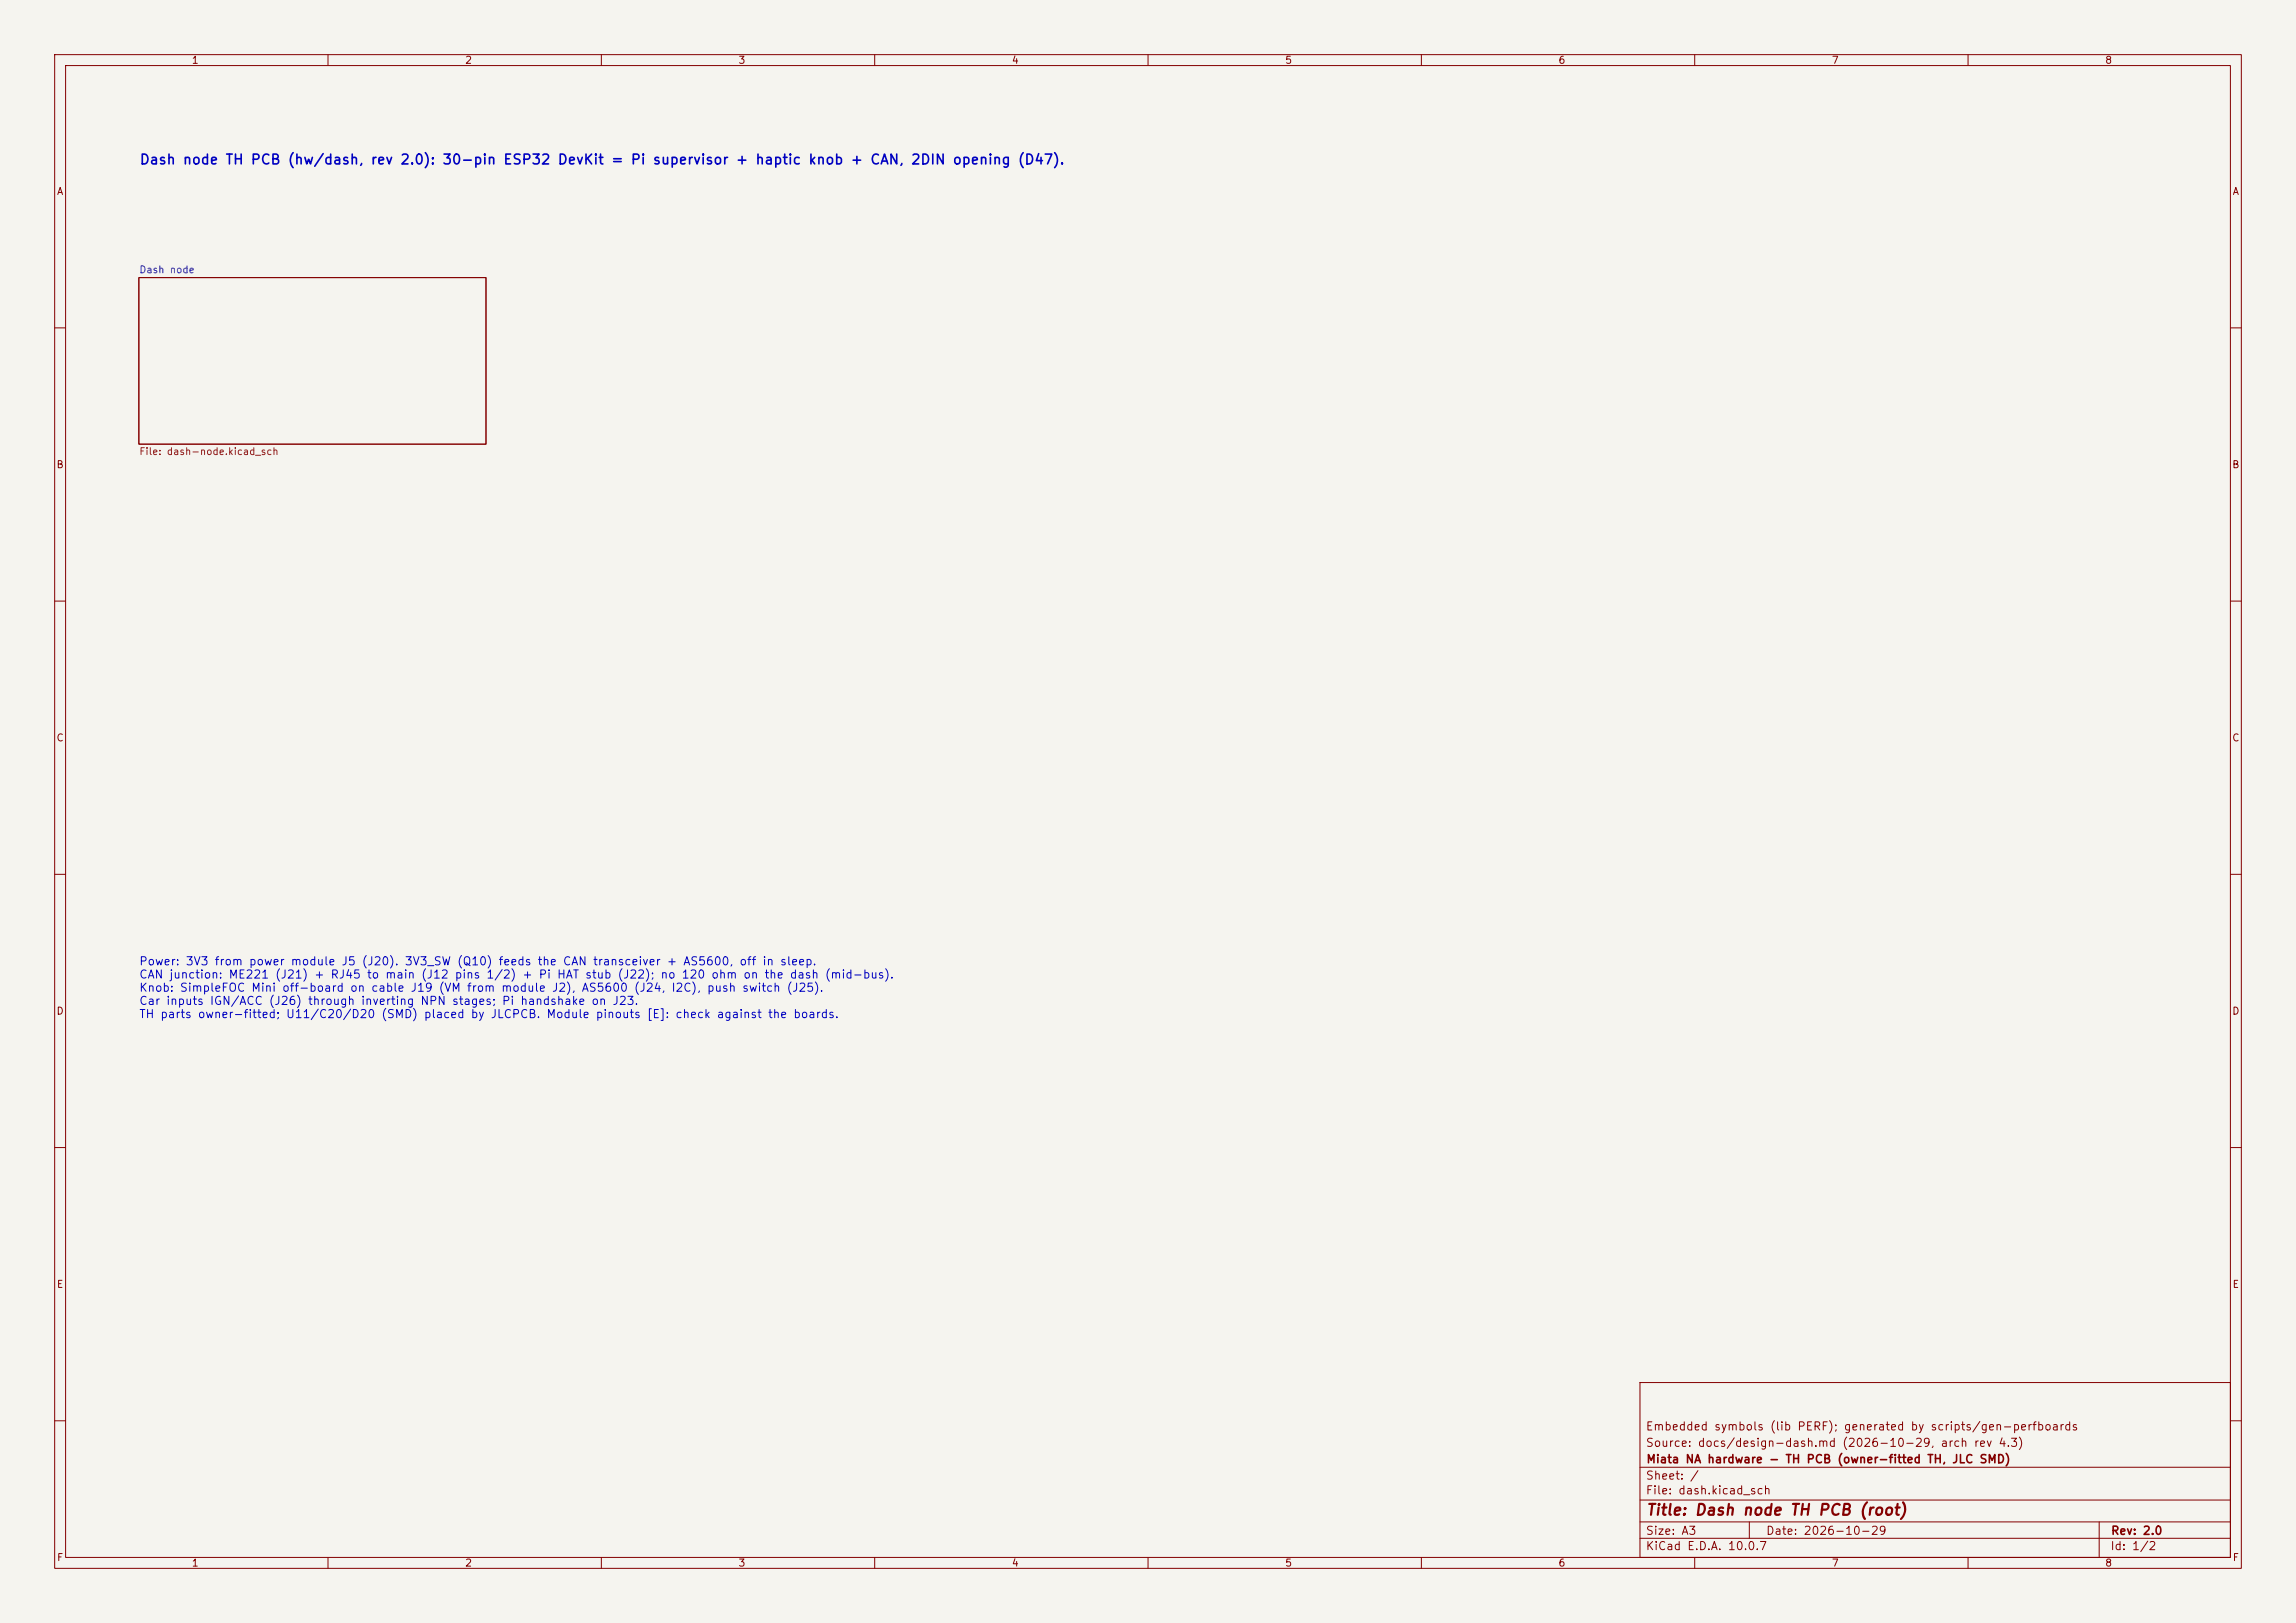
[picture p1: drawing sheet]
<svg xmlns="http://www.w3.org/2000/svg" width="420mm" height="297mm" viewBox="0 0 420 297" stroke-linecap="round" stroke-linejoin="round" font-family="sans-serif">
<defs><g id="words">
<text font-size="2" fill="#840000" x="301" y="277.8">Title: Dash node TH PCB (root)</text>
<text font-size="1.8" fill="#0000c2" x="25.4" y="30.5">Dash node TH PCB (hw/dash, rev 2.0): 30-pin ESP32 DevKit = Pi supervisor + haptic knob + CAN, 2DIN opening (D47).</text>
<g font-size="1.5" fill="#0000c2">
<text x="25.4" y="177">Power: 3V3 from power module J5 (J20). 3V3_SW (Q10) feeds the CAN transceiver + AS5600, off in sleep.</text>
<text x="25.4" y="179.4">CAN junction: ME221 (J21) + RJ45 to main (J12 pins 1/2) + Pi HAT stub (J22); no 120 ohm on the dash (mid-bus).</text>
<text x="25.4" y="181.9">Knob: SimpleFOC Mini off-board on cable J19 (VM from module J2), AS5600 (J24, I2C), push switch (J25).</text>
<text x="25.4" y="184.3">Car inputs IGN/ACC (J26) through inverting NPN stages; Pi handshake on J23.</text>
<text x="25.4" y="186.7">TH parts owner-fitted; U11/C20/D20 (SMD) placed by JLCPCB. Module pinouts [E]: check against the boards.</text>
</g>
<g font-size="1.5" fill="#840000">
<text x="300.9" y="262.1">Embedded symbols (lib PERF); generated by scripts/gen-perfboards</text>
<text x="300.9" y="265.1">Source: docs/design-dash.md (2026-10-29, arch rev 4.3)</text>
<text x="301" y="268.1">Miata NA hardware - TH PCB (owner-fitted TH, JLC SMD)</text>
<text x="300.9" y="273.8">File: dash.kicad_sch</text>
<text x="300.9" y="271.1">Sheet: /</text>
<text x="300.9" y="281.2">Size: A3</text>
<text x="322.9" y="281.2">Date: 2026-10-29</text>
<text x="386" y="281.2">Rev: 2.0</text>
<text x="300.9" y="284">KiCad E.D.A. 10.0.7</text>
<text x="385.9" y="284">Id: 1/2</text>
</g>
<g font-size="1.3" fill="#840000">
<text x="35" y="12">1</text>
<text x="85" y="12">2</text>
<text x="135" y="12">3</text>
<text x="185" y="12">4</text>
<text x="235" y="12">5</text>
<text x="285" y="12">6</text>
<text x="335" y="12">7</text>
<text x="385" y="12">8</text>
<text x="10.3" y="36">A</text>
<text x="408.3" y="36">A</text>
<text x="10.2" y="86">B</text>
<text x="408.2" y="86">B</text>
<text x="10.2" y="136">C</text>
<text x="408.2" y="136">C</text>
<text x="10.2" y="186">D</text>
<text x="408.2" y="186">D</text>
<text x="10.3" y="236">E</text>
<text x="408.3" y="236">E</text>
<text x="10.3" y="286">F</text>
<text x="35" y="287">1</text>
<text x="85" y="287">2</text>
<text x="135" y="287">3</text>
<text x="185" y="287">4</text>
<text x="235" y="287">5</text>
<text x="285" y="287">6</text>
<text x="335" y="287">7</text>
<text x="385" y="287">8</text>
<text x="408.3" y="286">F</text>
</g>
<text font-size="1.3" fill="#006464" x="25.4" y="50.3">Dash node</text>
<text font-size="1.3" fill="#725600" x="25.4" y="83.6">File: dash-node.kicad_sch</text>
</g></defs>
<path d="M0 0h420v297h-420z" fill="#f5f4ef" stroke="#f5f4ef" stroke-width=".18"/>
<g fill="none" stroke="#840000" stroke-width=".18">
<path d="M10 10h400v277h-400zM12 12h396v273h-396zM60 10v2M110 10v2M160 10v2M210 10v2M260 10v2M310 10v2M360 10v2M25.4 50.8h63.5v30.5h-63.5zM10 60h2M408 60h2"/>
<path d="M10 110h2M408 110h2M10 160h2M408 160h2M10 210h2M408 210h2M300 253h108v32h-108zM10 260h2M300 278.5h108M300 274.5h108M300 268.5h108M320 278.5v3"/>
<path d="M384 278.5v6.5M408 260h2M60 285v2M110 285v2M160 285v2M210 285v2M260 285v2M300 281.5h108M310 285v2M360 285v2"/>
</g>
<use href="#words"/>
</svg>
